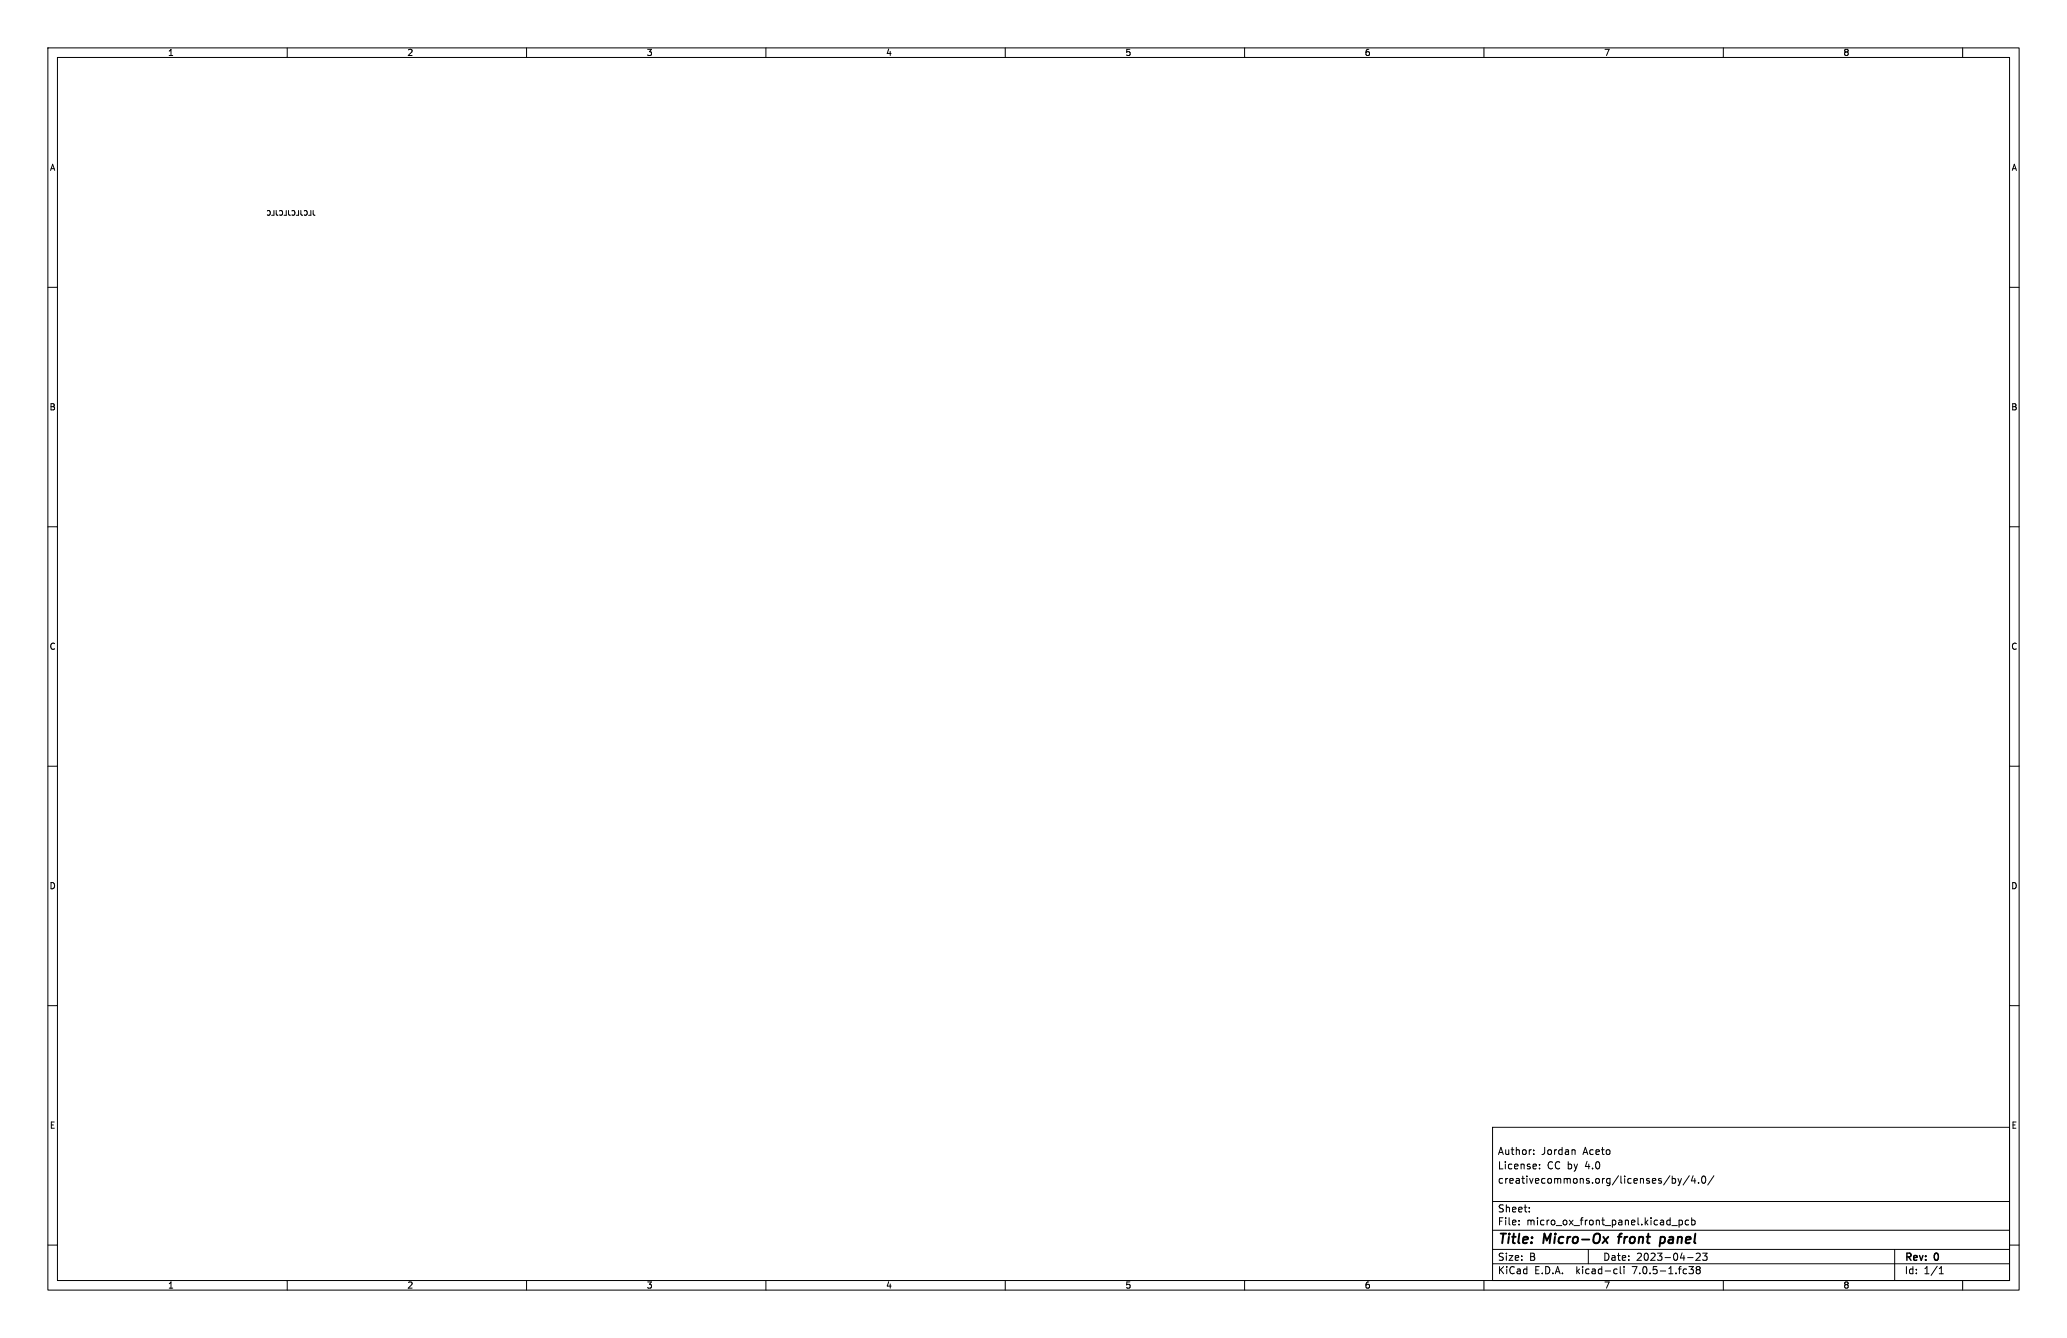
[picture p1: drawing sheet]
<svg xmlns="http://www.w3.org/2000/svg" width="432mm" height="279mm" viewBox="0 0 432 279" stroke-linecap="round" stroke-linejoin="round" font-family="sans-serif">
<defs><g id="words">
<g font-size="2.8">
<text x="312.8" y="260.2">Title:</text>
<text x="322.3" y="260.2">Micro-Ox</text>
<text x="338.6" y="260.2">front</text>
<text x="347.8" y="260.2">panel</text>
</g>
<g font-size="2.1">
<text x="312.8" y="244.3">License:</text>
<text x="312.8" y="241.3">Author:</text>
<text x="321.9" y="241.3">Jordan</text>
<text x="323.1" y="244.3">CC by</text>
<text x="330.6" y="241.3">Aceto</text>
<text x="331" y="244.3">4.0</text>
<text x="312.8" y="247.3">creativecommons.org/licenses/by/4.0/</text>
<text x="312.8" y="256">File:</text>
<text x="312.8" y="253.3">Sheet:</text>
<text x="318.8" y="256">micro_ox_front_panel.kicad_pcb</text>
<text x="312.8" y="263.4">Size:</text>
<text x="319.4" y="263.4">B</text>
<text x="334.8" y="263.4">Date:</text>
<text x="341.7" y="263.4">2023-04-23</text>
<text x="397.8" y="263.6">Rev:</text>
<text x="404" y="263.6">0</text>
<text x="312.8" y="266.2">KiCad</text>
<text x="320.4" y="266.2">E.D.A.</text>
<text x="329.2" y="266.2">kicad-cli</text>
<text x="341" y="266.2">7.0.5-1.fc38</text>
<text x="397.8" y="266.2">Id:</text>
<text x="401.8" y="266.2">1/1</text>
</g>
<g font-size="1.8">
<text x="35" y="11.8">1</text>
<text x="85" y="11.8">2</text>
<text x="135" y="11.8">3</text>
<text x="185" y="11.8">4</text>
<text x="235" y="11.8">5</text>
<text x="285" y="11.8">6</text>
<text x="335" y="11.8">7</text>
<text x="385" y="11.8">8</text>
<text x="10.4" y="35.8">A</text>
<text x="420.2" y="35.8">A</text>
<text x="10.3" y="85.8">B</text>
<text x="420.1" y="85.8">B</text>
<text x="10.3" y="135.8">C</text>
<text x="420.1" y="135.8">C</text>
<text x="10.3" y="185.8">D</text>
<text x="420.1" y="185.8">D</text>
<text x="10.4" y="235.8">E</text>
<text x="420.2" y="235.8">E</text>
<text x="35" y="269.2">1</text>
<text x="85" y="269.2">2</text>
<text x="135" y="269.2">3</text>
<text x="185" y="269.2">4</text>
<text x="235" y="269.2">5</text>
<text x="285" y="269.2">6</text>
<text x="335" y="269.2">7</text>
<text x="385" y="269.2">8</text>
</g>
</g></defs>
<g fill="none" stroke="#000" stroke-width=".21">
<path d="M10 10h411.8v259.4h-411.8zM12 12h407.8v255.4h-407.8zM60 10v2M110 10v2M160 10v2M210 10v2M260 10v2M310 10v2M360 10v2M410 10v2M10 60h2M55.8 44a.44 .44 0 0 1 .7 .5 .44 .44 0 0 1-.7 .4"/>
<path d="M57.2 44v1h-.4M57.7 44l.1 .8 .3 .2M58.5 44a.45 .45 0 0 1 .5 .5 .45 .45 0 0 1-.6 .4M58.5 44h-.1M59.8 44v1h-.5M60.3 44v.8l.4 .2M61 44a.44 .44 0 0 1 .6 .5 .44 .44 0 0 1-.6 .4M62.4 44v1h-.5M62.8 44l.1 .8 .3 .2M63.6 44a.44 .44 0 0 1 .6 .5 .44 .44 0 0 1-.6 .4M64.9 44v1h-.4M65.4 44l.1 .8 .3 .2"/>
<path d="M419.8 60h2M10 110h2M419.8 110h2M10 160h2M419.8 160h2M10 210h2M419.8 210h2M311.8 235.4h108v32h-108zM10 260h2M311.8 256.9h108M311.8 250.9h108M317.3 255.6v.2"/>
<path d="M317.3 254.9v.1M319.5 252.9v.2M319.5 252.2v.1M320.4 240.9v.2M320.4 240.2v.1M321.6 243.9v.2M321.6 243.2v.1M328.8 240.1l.2 .2v.8M348.8 245.5l-1.3 1.9M349.3 255.9h1.1M349.3 245.6v1.5M349.3 246.2l.5-.1 .2 .3-.1 .6h-.6"/>
<path d="M350.5 246.1l.4 1M350.8 254.8v1.5M350.8 254.9l.4-.1 .3 .3-.2 .6h-.5M350.9 247.1l-.4 .5M351.3 246.1l-.4 1M352.8 254.9l-.5-.1-.3 .3 .2 .6h.6M352.9 245.5l-1.3 1.9M353.4 254.9l.4-.1 .3 .3-.1 .6h-.6M353.4 254.3v1.5M353.7 245.5l-.4 1.1h1M354 246.1v1M354.8 246.9v.2"/>
<path d="M355.7 245.7l.1-.1a.8 .8 0 0 1 .5 .7 .8 .8 0 0 1-.5 .8 1 1 0 0 1-.1-1.4zM358 245.5l-1.2 1.9M419.8 260h2M60 267.4v2M110 267.4v2M160 267.4v2M210 267.4v2M260 267.4v2M310 267.4v2M311.8 263.9h108M311.8 260.9h108M331.8 260.9v3"/>
<path d="M337.3 265.9h.5M337.3 265.1h.5M338.5 264.5v1.3l.2 .2M339.3 264.5v.1M339.3 265v1M352.5 262.6h1.2M352.8 264.5h1l-.5 .6 .4 .1v.6l-.2 .2-.7-.2M354.5 261.7l-.2 .1M354.6 265.1l-.3-.3 .3-.3h.3l.3 .3-.3 .3M354.6 265.1l-.3 .3 .1 .4 .2 .2h.3l.3-.3-.1-.4-.2-.2M354.6 265.1h.3M354.9 261.7l.3 .3-.1 .3-.8 .9h.9"/>
<path d="M355.7 261.7h.9l-.5 .6 .4 .1v.6l-.2 .2-.6-.2M360 267.4v2M395.8 260.9v6.5M405.1 266h.9M405.1 264.9l.4-.4v1.5M410 267.4v2"/>
</g>
<path d="M334.9 258.3l.9 1.3M336 258.3l-1.2 1.3M346.8 259.5l.2 .1M346.9 258.3l-.2 2" fill="none" stroke="#000" stroke-width=".4"/>
<g fill="#fff" stroke="#fff" stroke-width=".21">
<circle cx="49" cy="131.4" r=".17"/>
<circle cx="49.7" cy="129.7" r=".17"/>
<circle cx="49.7" cy="133.1" r=".17"/>
<circle cx="51.4" cy="129" r=".17"/>
<circle cx="51.4" cy="131.4" r=".17"/>
<circle cx="51.4" cy="133.8" r=".17"/>
<circle cx="53.1" cy="129.7" r=".17"/>
<circle cx="53.1" cy="133.1" r=".17"/>
<circle cx="53.8" cy="131.4" r=".17"/>
<circle cx="218.6" cy="47" r=".17"/>
<circle cx="219.3" cy="45.3" r=".17"/>
<circle cx="219.3" cy="48.7" r=".17"/>
<circle cx="221" cy="44.6" r=".17"/>
<circle cx="221" cy="47" r=".17"/>
<circle cx="221" cy="49.4" r=".17"/>
<circle cx="222.7" cy="45.3" r=".17"/>
<circle cx="222.7" cy="48.7" r=".17"/>
<circle cx="223.4" cy="47" r=".17"/>
<circle cx="49" cy="47" r=".17"/>
<circle cx="49.7" cy="45.3" r=".17"/>
<circle cx="49.7" cy="48.7" r=".17"/>
<circle cx="51.4" cy="44.6" r=".17"/>
<circle cx="51.4" cy="47" r=".17"/>
<circle cx="51.4" cy="49.4" r=".17"/>
<circle cx="53.1" cy="45.3" r=".17"/>
<circle cx="53.1" cy="48.7" r=".17"/>
<circle cx="53.8" cy="47" r=".17"/>
<circle cx="370.3" cy="215.9" r=".18"/>
<circle cx="371" cy="214.2" r=".18"/>
<circle cx="371" cy="217.6" r=".18"/>
<circle cx="372.7" cy="213.5" r=".18"/>
<circle cx="372.7" cy="215.9" r=".18"/>
<circle cx="372.7" cy="218.3" r=".18"/>
<circle cx="374.4" cy="214.2" r=".18"/>
<circle cx="374.4" cy="217.6" r=".18"/>
<circle cx="375.1" cy="215.9" r=".18"/>
<circle cx="227.5" cy="215.9" r=".17"/>
<circle cx="228.2" cy="214.2" r=".17"/>
<circle cx="228.2" cy="217.6" r=".17"/>
<circle cx="229.9" cy="213.5" r=".17"/>
<circle cx="229.9" cy="215.9" r=".17"/>
<circle cx="229.9" cy="218.3" r=".17"/>
<circle cx="231.6" cy="214.2" r=".17"/>
<circle cx="231.6" cy="217.6" r=".17"/>
<circle cx="232.3" cy="215.9" r=".17"/>
<circle cx="370.3" cy="47" r=".18"/>
<circle cx="371" cy="45.3" r=".18"/>
<circle cx="371" cy="48.7" r=".18"/>
<circle cx="372.7" cy="44.6" r=".18"/>
<circle cx="372.7" cy="47" r=".18"/>
<circle cx="372.7" cy="49.4" r=".18"/>
<circle cx="374.4" cy="45.3" r=".18"/>
<circle cx="374.4" cy="48.7" r=".18"/>
<circle cx="375.1" cy="47" r=".18"/>
<circle cx="49" cy="215.9" r=".17"/>
<circle cx="49.7" cy="214.2" r=".17"/>
<circle cx="49.7" cy="217.6" r=".17"/>
<circle cx="51.4" cy="213.5" r=".17"/>
<circle cx="51.4" cy="215.9" r=".17"/>
<circle cx="51.4" cy="218.3" r=".17"/>
<circle cx="53.1" cy="214.2" r=".17"/>
<circle cx="53.1" cy="217.6" r=".17"/>
<circle cx="53.8" cy="215.9" r=".17"/>
<circle cx="370.3" cy="131.4" r=".18"/>
<circle cx="371" cy="129.7" r=".18"/>
<circle cx="371" cy="133.1" r=".18"/>
<circle cx="372.7" cy="129" r=".18"/>
<circle cx="372.7" cy="131.4" r=".18"/>
<circle cx="372.7" cy="133.8" r=".18"/>
<circle cx="374.4" cy="129.7" r=".18"/>
<circle cx="374.4" cy="133.1" r=".18"/>
<circle cx="375.1" cy="131.4" r=".18"/>
</g>
<use href="#words"/>
</svg>
